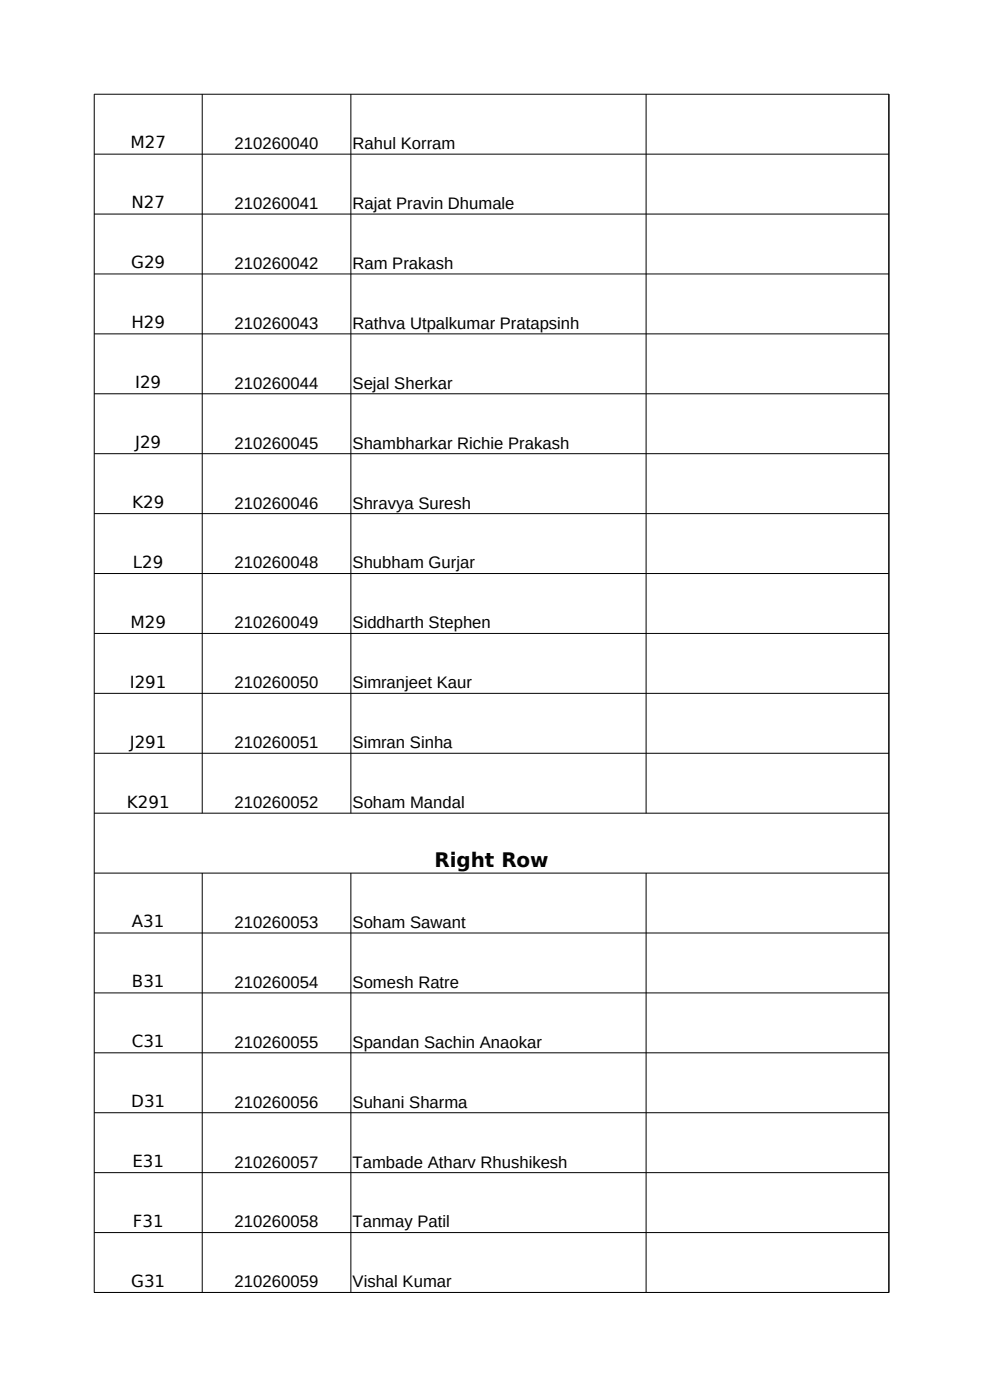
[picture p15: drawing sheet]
<svg xmlns="http://www.w3.org/2000/svg" width="210mm" height="297mm" viewBox="0 0 210 297" stroke-linecap="round" stroke-linejoin="round" font-family="sans-serif">
<defs><g id="words">
<text font-size="4.2" x="92.2" y="183.9">Right Row</text>
<g font-size="3.5">
<text x="27.7" y="31.5">M27</text>
<text x="49.8" y="31.6">210260040</text>
<text x="74.8" y="31.6">Rahul Korram</text>
<text x="27.9" y="44.2">N27</text>
<text x="49.8" y="44.3">210260041</text>
<text x="74.8" y="44.3">Rajat Pravin Dhumale</text>
<text x="27.8" y="56.9">G29</text>
<text x="49.8" y="57">210260042</text>
<text x="74.8" y="57">Ram Prakash</text>
<text x="27.9" y="69.6">H29</text>
<text x="49.8" y="69.7">210260043</text>
<text x="74.8" y="69.7">Rathva Utpalkumar Pratapsinh</text>
<text x="28.7" y="82.3">I29</text>
<text x="49.8" y="82.4">210260044</text>
<text x="74.8" y="82.4">Sejal Sherkar</text>
<text x="28.7" y="95.1">J29</text>
<text x="49.8" y="95.2">210260045</text>
<text x="74.8" y="95.2">Shambharkar Richie Prakash</text>
<text x="28.1" y="107.8">K29</text>
<text x="49.8" y="107.9">210260046</text>
<text x="74.8" y="107.9">Shravya Suresh</text>
<text x="28.2" y="120.5">L29</text>
<text x="49.8" y="120.6">210260048</text>
<text x="74.8" y="120.6">Shubham Gurjar</text>
<text x="27.7" y="133.2">M29</text>
<text x="49.8" y="133.3">210260049</text>
<text x="74.8" y="133.3">Siddharth Stephen</text>
<text x="27.5" y="145.9">I291</text>
<text x="49.8" y="146">210260050</text>
<text x="74.8" y="146">Simranjeet Kaur</text>
<text x="27.5" y="158.6">J291</text>
<text x="49.8" y="158.7">210260051</text>
<text x="74.8" y="158.7">Simran Sinha</text>
<text x="26.9" y="171.3">K291</text>
<text x="49.8" y="171.4">210260052</text>
<text x="74.8" y="171.4">Soham Mandal</text>
<text x="28" y="196.7">A31</text>
<text x="49.8" y="196.9">210260053</text>
<text x="74.8" y="196.9">Soham Sawant</text>
<text x="28" y="209.4">B31</text>
<text x="49.8" y="209.6">210260054</text>
<text x="74.8" y="209.6">Somesh Ratre</text>
<text x="27.9" y="222.1">C31</text>
<text x="49.8" y="222.3">210260055</text>
<text x="74.8" y="222.3">Spandan Sachin Anaokar</text>
<text x="27.8" y="234.9">D31</text>
<text x="49.8" y="235">210260056</text>
<text x="74.8" y="235">Suhani Sharma</text>
<text x="28.1" y="247.6">E31</text>
<text x="49.8" y="247.7">210260057</text>
<text x="74.8" y="247.7">Tambade Atharv Rhushikesh</text>
<text x="28.2" y="260.3">F31</text>
<text x="49.8" y="260.4">210260058</text>
<text x="74.8" y="260.4">Tanmay Patil</text>
<text x="27.8" y="273">G31</text>
<text x="49.8" y="273.1">210260059</text>
<text x="74.8" y="273.1">Vishal Kumar</text>
</g>
</g></defs>
<g fill="none" stroke="#000" stroke-width=".21">
<path d="M42.9 20v152.5M74.4 20v152.5M137.1 20v152.5M20 32.7h168.6M20 45.4h168.6M20 58.1h168.6M20 70.8h168.6M20 83.5h168.6M20 96.3h168.6M20 109h168.6M20 121.7h168.6M20 134.4h168.6"/>
<path d="M20 147.1h168.6M20 159.8h168.6M20 172.5h168.6M20 185.2h168.6M20 197.9h168.6M42.9 185.2v89M74.4 185.2v89M137.1 185.2v89M20 210.6h168.6M20 223.4h168.6M20 236.1h168.6M20 248.8h168.6"/>
<path d="M20 261.5h168.6M20 274.2h168.6M20 274.2v-254.2h168.6v254.2"/>
</g>
<use href="#words"/>
</svg>
